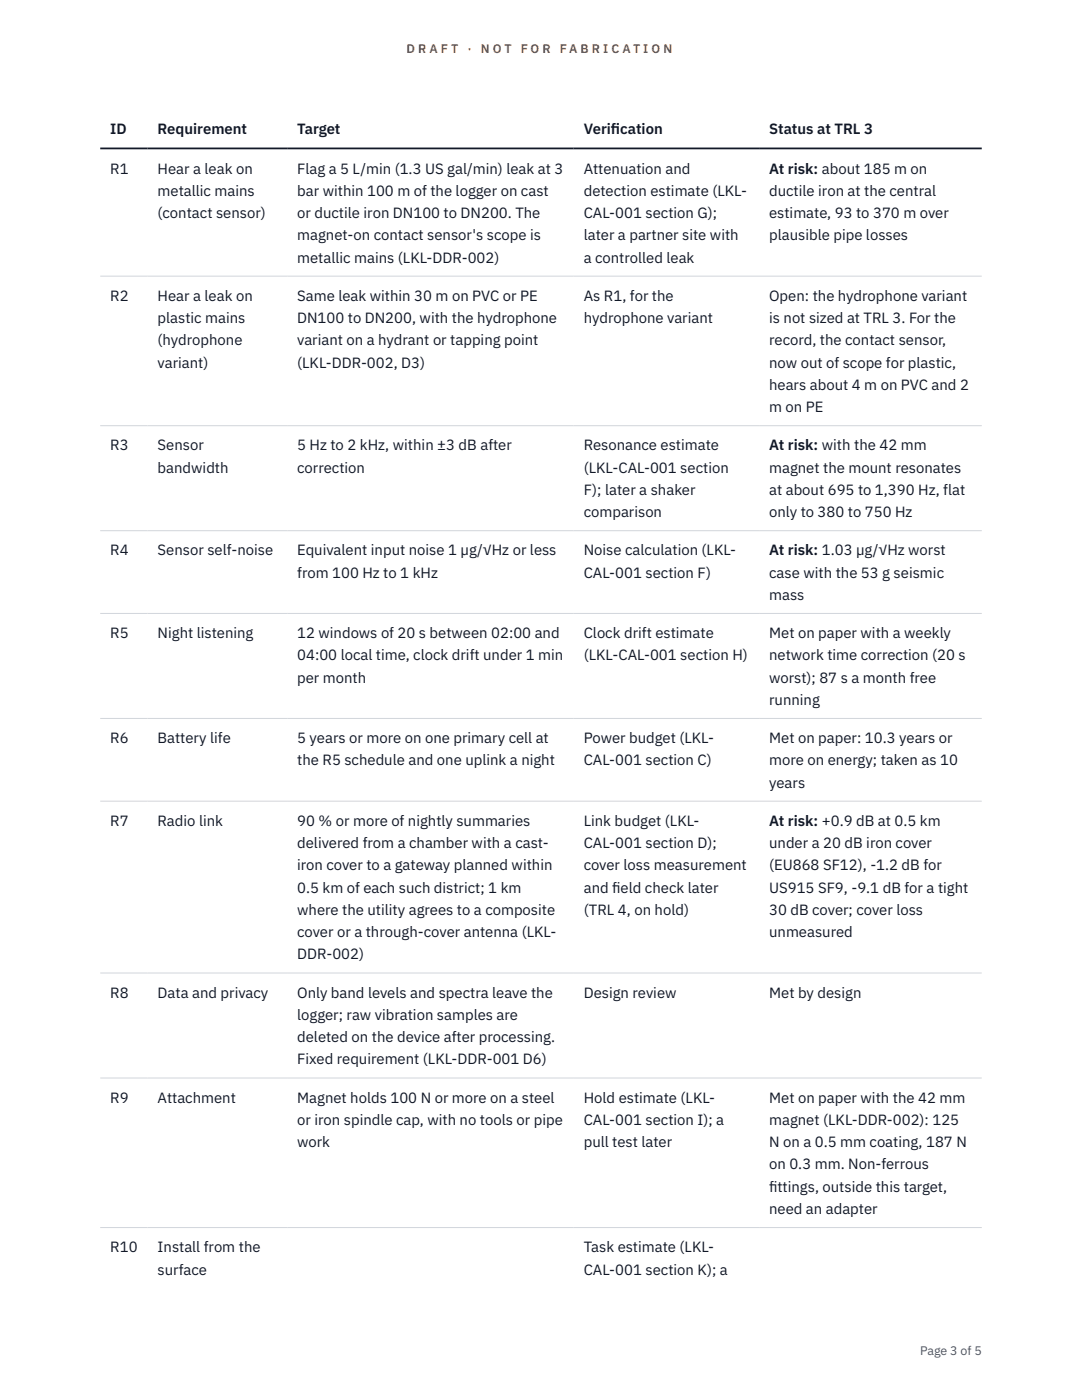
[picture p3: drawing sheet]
<svg xmlns="http://www.w3.org/2000/svg" width="216mm" height="279mm" viewBox="0 0 216 279" stroke-linecap="round" stroke-linejoin="round" font-family="sans-serif">
<defs><g id="words">
<g font-size="3" fill="#111827">
<text x="22" y="26.8">ID</text>
<text x="31.5" y="26.8">Requirement</text>
<text x="59.3" y="26.8">Target</text>
<text x="116.5" y="26.8">Verif</text>
<text x="121.9" y="26.8">ication</text>
<text x="153.5" y="26.8">Status at TRL 3</text>
<text x="22" y="34.6">R1</text>
<text x="31.5" y="34.6">Hear a leak on</text>
<text x="59.3" y="34.6">Flag a 5 L/min (1.3 US gal/min) leak at 3</text>
<text x="116.5" y="34.6">Attenuation and</text>
<text x="153.5" y="34.6">At risk: about 185 m on</text>
<text x="31.5" y="39.1">metallic mains</text>
<text x="59.3" y="39.1">bar within 100 m of the logger on cast</text>
<text x="116.5" y="39.1">detection estimate (LKL-</text>
<text x="153.5" y="39.1">ductile iron at the central</text>
<text x="31.5" y="43.5">(contact sensor)</text>
<text x="59.3" y="43.5">or ductile iron DN100 to DN200. The</text>
<text x="59.3" y="48">magnet-on contact sensor's scope is</text>
<text x="116.5" y="43.5">CAL-001 section G);</text>
<text x="116.5" y="48">later a partner site with</text>
<text x="153.5" y="43.5">estimate, 93 to 370 m over</text>
<text x="153.5" y="48">plausible pipe losses</text>
<text x="59.3" y="52.4">metallic mains (LKL-DDR-002)</text>
<text x="116.5" y="52.4">a controlled leak</text>
<text x="22" y="60">R2</text>
<text x="31.5" y="60">Hear a leak on</text>
<text x="31.5" y="64.5">plastic mains</text>
<text x="59.3" y="60">Same leak within 30 m on PVC or PE</text>
<text x="59.3" y="64.5">DN100 to DN200, with the hydrophone</text>
<text x="116.5" y="60">As R1, for the</text>
<text x="116.5" y="64.5">hydrophone variant</text>
<text x="153.5" y="60">Open: the hydrophone variant</text>
<text x="153.5" y="64.5">is not sized at TRL 3. For the</text>
<text x="31.5" y="68.9">(hydrophone</text>
<text x="59.3" y="68.9">variant on a hydrant or tapping point</text>
<text x="153.5" y="68.9">record, the contact sensor,</text>
<text x="31.5" y="73.4">variant)</text>
<text x="59.3" y="73.4">(LKL-DDR-002, D3)</text>
<text x="153.5" y="73.4">now out of scope for plastic,</text>
<text x="153.5" y="77.8">hears about 4 m on PVC and 2</text>
<text x="153.5" y="82.3">m on PE</text>
<text x="22" y="89.9">R3</text>
<text x="31.5" y="89.9">Sensor</text>
<text x="59.3" y="89.9">5 Hz to 2 kHz, within ±3 dB after</text>
<text x="116.5" y="89.9">Resonance estimate</text>
<text x="153.5" y="89.9">At risk: with the 42 mm</text>
<text x="31.5" y="94.3">bandwidth</text>
<text x="59.3" y="94.3">correction</text>
<text x="116.5" y="94.3">(LKL-CAL-001 section</text>
<text x="153.5" y="94.3">magnet the mount resonates</text>
<text x="116.5" y="98.8">F); later a shaker</text>
<text x="153.5" y="98.8">at about 695 to 1,390 Hz, flat</text>
<text x="116.5" y="103.2">comparison</text>
<text x="153.5" y="103.2">only to 380 to 750 Hz</text>
<text x="22" y="110.8">R4</text>
<text x="31.5" y="110.8">Sensor self-noise</text>
<text x="59.3" y="110.8">Equivalent input noise 1 µg/√Hz or less</text>
<text x="116.5" y="110.8">Noise calculation (LKL-</text>
<text x="153.5" y="110.8">At risk: 1.03 µg/√Hz worst</text>
<text x="59.3" y="115.3">from 100 Hz to 1 kHz</text>
<text x="116.5" y="115.3">CAL-001 section F)</text>
<text x="153.5" y="115.3">case with the 53 g seismic</text>
<text x="153.5" y="119.7">mass</text>
<text x="22" y="127.3">R5</text>
<text x="31.5" y="127.3">Night listening</text>
<text x="59.3" y="127.3">12 windows of 20 s between 02:00 and</text>
<text x="59.3" y="131.8">04:00 local time, clock drift under 1 min</text>
<text x="116.5" y="127.3">Clock drift estimate</text>
<text x="116.5" y="131.8">(LKL-CAL-001 section H)</text>
<text x="153.5" y="127.3">Met on paper with a weekly</text>
<text x="153.5" y="131.8">network time correction (20 s</text>
<text x="59.3" y="136.2">per month</text>
<text x="153.5" y="136.2">worst); 87 s a month free</text>
<text x="153.5" y="140.7">running</text>
<text x="22" y="148.3">R6</text>
<text x="31.5" y="148.3">Battery life</text>
<text x="59.3" y="148.3">5 years or more on one primary cell at</text>
<text x="116.5" y="148.3">Power budget (LKL-</text>
<text x="153.5" y="148.3">Met on paper: 10.3 years or</text>
<text x="59.3" y="152.7">the R5 schedule and one uplink a night</text>
<text x="116.5" y="152.7">CAL-001 section C)</text>
<text x="153.5" y="152.7">more on energy; taken as 10</text>
<text x="153.5" y="157.2">years</text>
<text x="22" y="164.8">R7</text>
<text x="31.5" y="164.8">Radio link</text>
<text x="59.3" y="164.8">90 % or more of nightly summaries</text>
<text x="116.5" y="164.8">Link budget (LKL-</text>
<text x="153.5" y="164.8">At risk: +0.9 dB at 0.5 km</text>
<text x="59.3" y="169.3">delivered from a chamber with a cast-</text>
<text x="59.3" y="173.7">iron cover to a gateway planned within</text>
<text x="116.5" y="169.3">CAL-001 section D);</text>
<text x="116.5" y="173.7">cover loss measurement</text>
<text x="153.5" y="169.3">under a 20 dB iron cover</text>
<text x="153.5" y="173.7">(EU868 SF12), -1.2 dB for</text>
<text x="59.3" y="178.1">0.5 km of each such district; 1 km</text>
<text x="116.5" y="178.1">and f</text>
<text x="122.2" y="178.1">ield check later</text>
<text x="153.5" y="178.1">US915 SF9, -9.1 dB for a tight</text>
<text x="59.3" y="182.6">where the utility agrees to a composite</text>
<text x="116.5" y="182.6">(TRL 4, on hold)</text>
<text x="153.5" y="182.6">30 dB cover; cover loss</text>
<text x="59.3" y="187">cover or a through-cover antenna (LKL-</text>
<text x="59.3" y="191.5">DDR-002)</text>
<text x="153.5" y="187">unmeasured</text>
<text x="22" y="199.1">R8</text>
<text x="31.5" y="199.1">Data and privacy</text>
<text x="59.3" y="199.1">Only band levels and spectra leave the</text>
<text x="59.3" y="203.6">logger; raw vibration samples are</text>
<text x="116.5" y="199.1">Design review</text>
<text x="153.5" y="199.1">Met by design</text>
<text x="59.3" y="208">deleted on the device after processing.</text>
<text x="59.3" y="212.4">Fixed requirement (LKL-DDR-001 D6)</text>
<text x="22" y="220.1">R9</text>
<text x="31.5" y="220.1">Attachment</text>
<text x="59.3" y="220.1">Magnet holds 100 N or more on a steel</text>
<text x="116.5" y="220.1">Hold estimate (LKL-</text>
<text x="153.5" y="220.1">Met on paper with the 42 mm</text>
<text x="59.3" y="224.5">or iron spindle cap, with no tools or pipe</text>
<text x="116.5" y="224.5">CAL-001 section I); a</text>
<text x="153.5" y="224.5">magnet (LKL-DDR-002): 125</text>
<text x="59.3" y="229">work</text>
<text x="116.5" y="229">pull test later</text>
<text x="153.5" y="229">N on a 0.5 mm coating, 187 N</text>
<text x="153.5" y="233.4">on 0.3 mm. Non-ferrous</text>
<text x="153.5" y="237.8">f</text>
<text x="153.5" y="237.8">ittings, outside this target,</text>
<text x="153.5" y="242.3">need an adapter</text>
<text x="22" y="249.9">R10</text>
<text x="31.5" y="249.9">Install from the</text>
<text x="116.5" y="249.9">Task estimate (LKL-</text>
<text x="31.5" y="254.4">surface</text>
<text x="116.5" y="254.4">CAL-001 section K); a</text>
</g>
<g font-size="2.5" fill="#b45309">
<text x="81.1" y="10.5">D R A F T</text>
<text x="93.3" y="10.5">·</text>
<text x="95.9" y="10.5">N O T</text>
<text x="103.9" y="10.5">F O R</text>
<text x="111.7" y="10.5">F A B R I C A T I O N</text>
</g>
<text font-size="2.5" fill="#4b5563" x="183.6" y="270.3">Page 3 of 5</text>
</g></defs>
<path d="M20 55.1h175.9M20 85h175.9M20 105.9h175.9M20 122.4h175.9M20 143.4h175.9M20 159.9h175.9M20 194.2h175.9M20 215.1h175.9M20 245h175.9" fill="none" stroke="#d1d5db" stroke-width=".2"/>
<path d="M20 29.6h175.9" fill="none" stroke="#111827" stroke-width=".35"/>
<use href="#words"/>
</svg>
